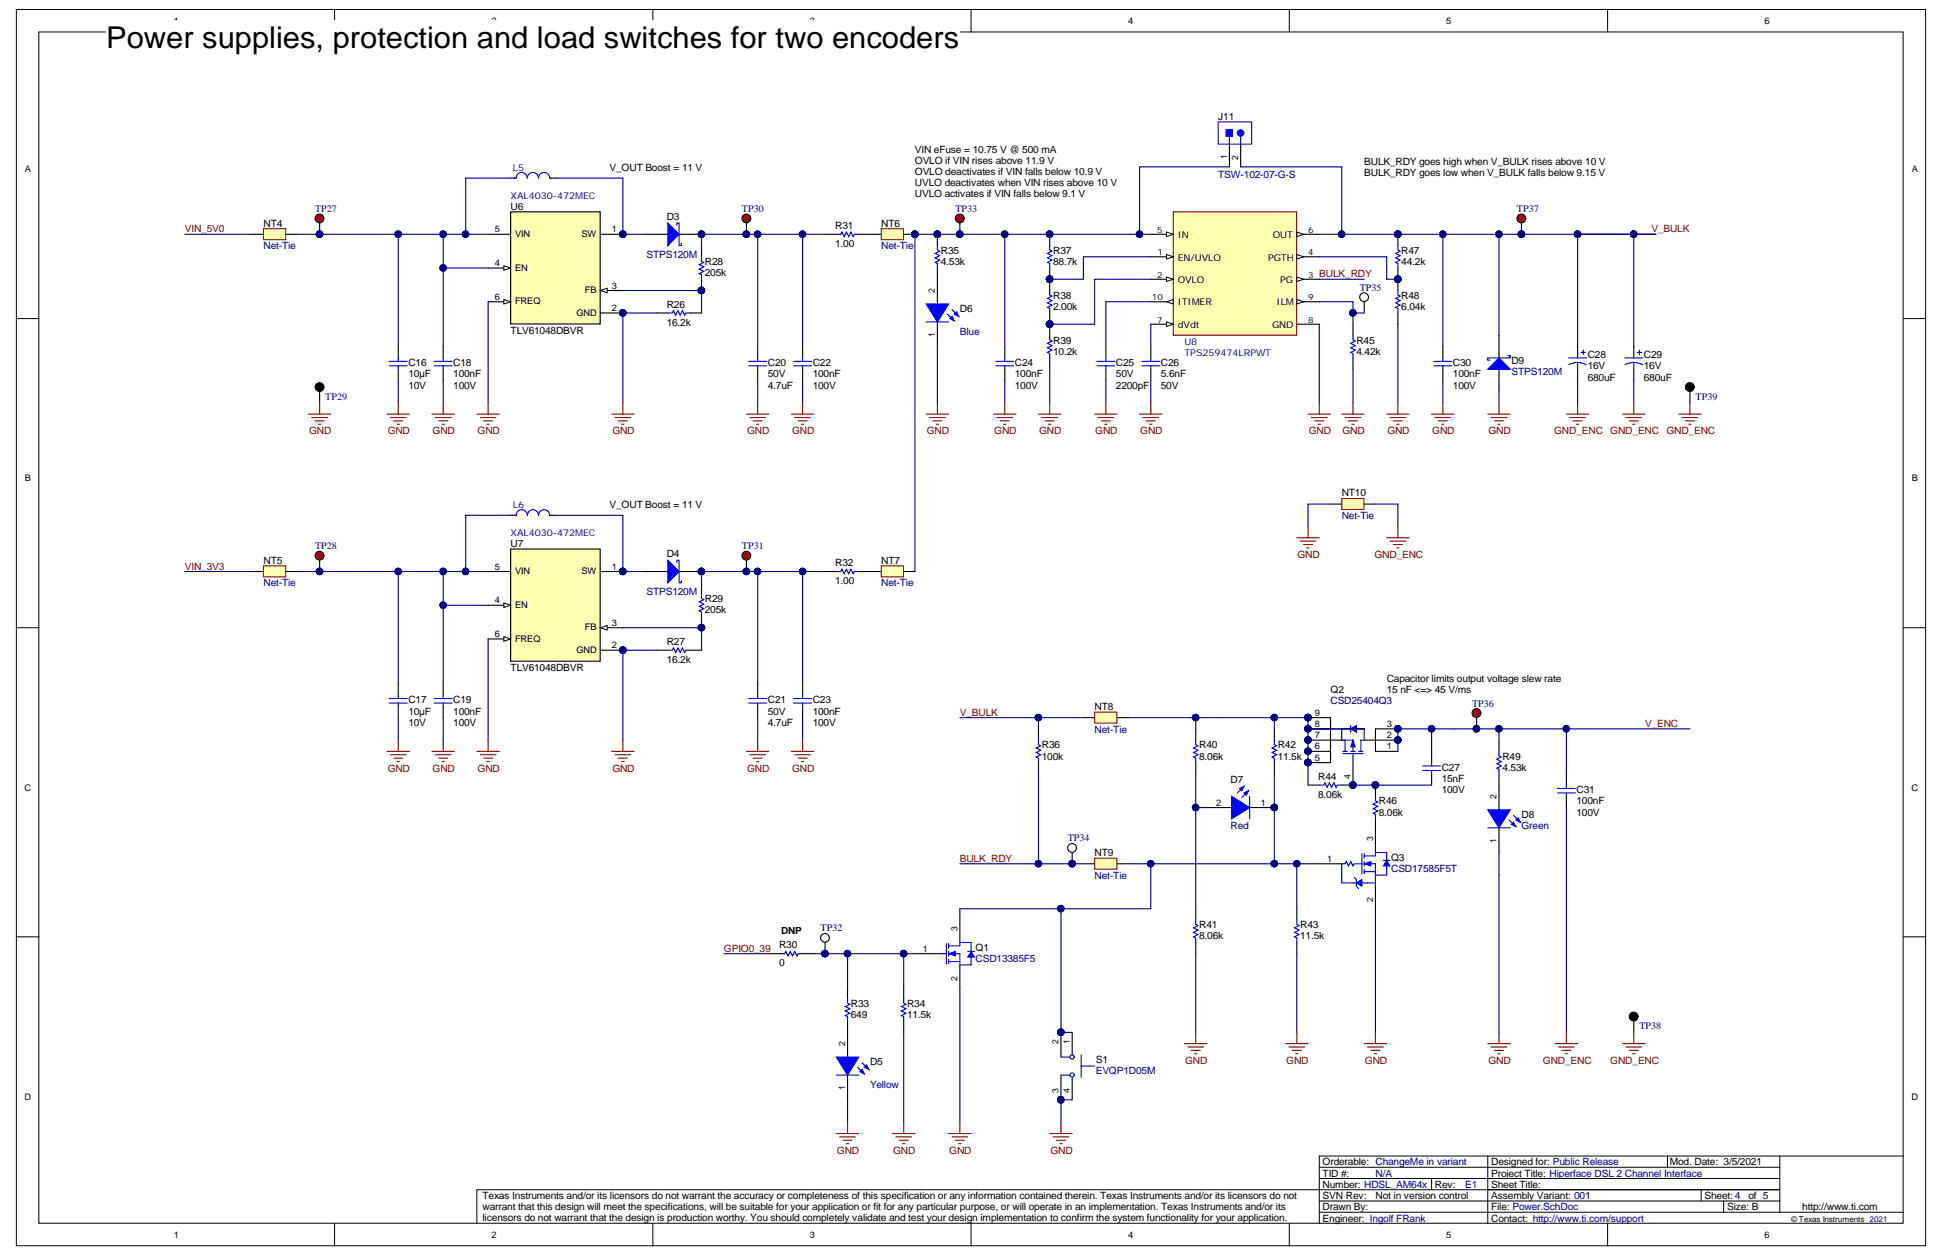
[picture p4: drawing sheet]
<svg xmlns="http://www.w3.org/2000/svg" width="432mm" height="279mm" viewBox="0 0 432 279" stroke-linecap="round" stroke-linejoin="round" font-family="sans-serif">
<defs><g id="words">
<text font-size="6.7" x="23.6" y="10.7">Power supplies, protection and load switches for two encoders</text>
<g font-size="2.2">
<text x="270.7" y="26.6">J11</text>
<text x="203.3" y="34.1">VIN eFuse = 10.75 V @ 500 mA</text>
<text x="135.5" y="37.9">V_OUT Boost = 11 V</text>
<text x="203.3" y="36.5">OVLO if VIN rises above 11.9 V</text>
<text x="203.3" y="39">OVLO deactivates if VIN falls below 10.9 V</text>
<text x="203.3" y="41.4">UVLO deactivates when VIN rises above 10 V</text>
<text x="303.2" y="36.6">BULK_RDY goes high when V_BULK rises above 10 V</text>
<text x="303.2" y="39">BULK_RDY goes low when V_BULK falls below 9.15 V</text>
<text x="113.5" y="46.6">U6</text>
<text x="203.3" y="43.9">UVLO activates if VIN falls below 9.1 V</text>
<text x="58.6" y="50.4">NT4</text>
<text x="148.2" y="48.9">D3</text>
<text x="185.6" y="50.9">R31</text>
<text x="195.8" y="50.4">NT6</text>
<text x="156.7" y="58.9">R28</text>
<text x="185.6" y="54.9">1.00</text>
<text x="209.1" y="58.9">4.53k</text>
<text x="209.1" y="56.4">R35</text>
<text x="234" y="58.9">88.7k</text>
<text x="234" y="56.4">R37</text>
<text x="311.4" y="58.9">44.2k</text>
<text x="311.4" y="56.4">R47</text>
<text x="156.7" y="61.4">205k</text>
<text x="148.2" y="68.4">R26</text>
<text x="213.3" y="69.3">D6</text>
<text x="234" y="68.9">2.00k</text>
<text x="234" y="66.4">R38</text>
<text x="311.4" y="68.9">6.04k</text>
<text x="311.4" y="66.4">R48</text>
<text x="113.5" y="74.1">TLV61048DBVR</text>
<text x="148.2" y="72.3">16.2k</text>
<text x="234" y="76.3">R39</text>
<text x="301.4" y="76.3">R45</text>
<text x="90.8" y="83.8">10µF</text>
<text x="90.8" y="81.3">C16</text>
<text x="100.7" y="83.8">100nF</text>
<text x="100.7" y="81.3">C18</text>
<text x="170.6" y="83.8">50V</text>
<text x="170.6" y="81.3">C20</text>
<text x="180.6" y="83.8">100nF</text>
<text x="180.6" y="81.3">C22</text>
<text x="225.5" y="83.8">100nF</text>
<text x="225.5" y="81.3">C24</text>
<text x="234" y="78.8">10.2k</text>
<text x="248" y="83.8">50V</text>
<text x="248" y="81.3">C25</text>
<text x="258" y="83.8">5.6nF</text>
<text x="258" y="81.3">C26</text>
<text x="301.4" y="78.8">4.42k</text>
<text x="322.9" y="83.8">100nF</text>
<text x="322.9" y="81.3">C30</text>
<text x="335.9" y="80.8">D9</text>
<text x="352.8" y="82.1">16V</text>
<text x="352.8" y="79.6">C28</text>
<text x="365.3" y="82.1">16V</text>
<text x="365.3" y="79.6">C29</text>
<text x="90.8" y="86.3">10V</text>
<text x="100.7" y="86.3">100V</text>
<text x="170.6" y="86.3">4.7uF</text>
<text x="180.6" y="86.3">100V</text>
<text x="225.5" y="86.3">100V</text>
<text x="248" y="86.3">2200pF</text>
<text x="258" y="86.3">50V</text>
<text x="322.9" y="86.3">100V</text>
<text x="352.8" y="84.6">680uF</text>
<text x="365.3" y="84.6">680uF</text>
<text x="135.5" y="112.8">V_OUT Boost = 11 V</text>
<text x="298.2" y="110.3">NT10</text>
<text x="58.6" y="125.3">NT5</text>
<text x="113.5" y="121.5">U7</text>
<text x="148.2" y="123.8">D4</text>
<text x="185.6" y="125.8">R32</text>
<text x="195.8" y="125.3">NT7</text>
<text x="185.6" y="129.8">1.00</text>
<text x="156.7" y="136.3">205k</text>
<text x="156.7" y="133.8">R29</text>
<text x="148.2" y="143.3">R27</text>
<text x="113.5" y="149">TLV61048DBVR</text>
<text x="148.2" y="147.3">16.2k</text>
<text x="295.7" y="154">Q2</text>
<text x="308.2" y="151.5">Capacitor limits output voltage slew rate</text>
<text x="308.2" y="153.9">15 nF &lt;=&gt; 45 V/ms</text>
<text x="90.8" y="158.8">10µF</text>
<text x="90.8" y="161.3">10V</text>
<text x="90.8" y="156.3">C17</text>
<text x="100.7" y="158.8">100nF</text>
<text x="100.7" y="161.3">100V</text>
<text x="100.7" y="156.3">C19</text>
<text x="170.6" y="158.8">50V</text>
<text x="170.6" y="161.3">4.7uF</text>
<text x="170.6" y="156.3">C21</text>
<text x="180.6" y="158.8">100nF</text>
<text x="180.6" y="161.3">100V</text>
<text x="180.6" y="156.3">C23</text>
<text x="243.3" y="157.8">NT8</text>
<text x="231.5" y="166.2">R36</text>
<text x="266.5" y="166.2">R40</text>
<text x="284" y="166.2">R42</text>
<text x="231.5" y="168.7">100k</text>
<text x="266.5" y="168.7">8.06k</text>
<text x="273.5" y="174">D7</text>
<text x="284" y="168.7">11.5k</text>
<text x="292.9" y="173.2">R44</text>
<text x="320.4" y="173.7">15nF</text>
<text x="320.4" y="171.2">C27</text>
<text x="333.9" y="171.2">4.53k</text>
<text x="333.9" y="168.7">R49</text>
<text x="292.9" y="177.2">8.06k</text>
<text x="306.4" y="178.7">R46</text>
<text x="320.4" y="176.2">100V</text>
<text x="350.4" y="178.7">100nF</text>
<text x="350.4" y="176.2">C31</text>
<text x="306.4" y="181.2">8.06k</text>
<text x="338.1" y="181.7">D8</text>
<text x="350.4" y="181.2">100V</text>
<text x="243.3" y="190.2">NT9</text>
<text x="309.2" y="191.2">Q3</text>
<text x="173.6" y="207.6">DNP</text>
<text x="266.5" y="208.7">8.06k</text>
<text x="266.5" y="206.2">R41</text>
<text x="288.9" y="208.7">11.5k</text>
<text x="288.9" y="206.2">R43</text>
<text x="173.1" y="214.7">0</text>
<text x="173.1" y="210.7">R30</text>
<text x="216.8" y="211.2">Q1</text>
<text x="189.1" y="226.2">649</text>
<text x="189.1" y="223.7">R33</text>
<text x="201.6" y="226.2">11.5k</text>
<text x="201.6" y="223.7">R34</text>
<text x="193.3" y="236.7">D5</text>
<text x="243.5" y="236.2">S1</text>
<text x="293.9" y="263.9">Number: HDSL_AM64x</text>
<text x="293.9" y="261.4">TID #:</text>
<text x="293.9" y="258.9">Orderable: ChangeMe in variant</text>
<text x="318.9" y="263.9">Rev:</text>
<text x="331.4" y="263.9">Sheet Title:</text>
<text x="331.4" y="261.4">Project Title: Hiperface DSL 2 Channel Interface</text>
<text x="331.4" y="258.9">Designed for: Public Release</text>
<text x="371.1" y="258.9">Mod. Date: 3/5/2021</text>
<text x="107.2" y="266.3">Texas Instruments and/or its licensors do not warrant the accuracy or completeness of this specification or any information contained therein. Texas Instruments and/or its licensors do not</text>
<text x="107.2" y="268.8">warrant that this design will meet the specifications, will be suitable for your application or fit for any particular purpose, or will operate in an implementation. Texas Instruments and/or its</text>
<text x="293.9" y="268.9">Drawn By:</text>
<text x="293.9" y="266.4">SVN Rev:</text>
<text x="305.7" y="266.4">Not in version control</text>
<text x="331.4" y="268.9">File: Power.SchDoc</text>
<text x="331.4" y="266.4">Assembly Variant: 001</text>
<text x="378.8" y="266.4">Sheet: 4</text>
<text x="383.8" y="268.9">Size: B</text>
<text x="388.5" y="266.4">of 5</text>
<text x="400.5" y="268.9">http://www.ti.com</text>
<text x="107.2" y="271.2">licensors do not warrant that the design is production worthy. You should completely validate and test your design implementation to confirm the system functionality for your application.</text>
<text x="293.9" y="271.4">Engineer: Ingolf FRank</text>
<text x="331.4" y="271.4">Contact: http://www.ti.com/support</text>
</g>
<g font-size="2.2" fill="#000080">
<text x="270.7" y="39.6">TSW-102-07-G-S</text>
<text x="70" y="47.1">TP27</text>
<text x="164.9" y="47.1">TP30</text>
<text x="212.3" y="47.1">TP33</text>
<text x="337.1" y="47.1">TP37</text>
<text x="58.6" y="55.4">Net-Tie</text>
<text x="143.7" y="57.4">STPS120M</text>
<text x="195.8" y="55.4">Net-Tie</text>
<text x="302.2" y="64.6">TP35</text>
<text x="213.3" y="74.3">Blue</text>
<text x="335.9" y="83.3">STPS120M</text>
<text x="72.3" y="88.8">TP29</text>
<text x="376.8" y="88.8">TP39</text>
<text x="298.2" y="115.3">Net-Tie</text>
<text x="70" y="122">TP28</text>
<text x="164.9" y="122">TP31</text>
<text x="58.6" y="130.3">Net-Tie</text>
<text x="195.8" y="130.3">Net-Tie</text>
<text x="143.7" y="132.3">STPS120M</text>
<text x="295.7" y="156.5">CSD25404Q3</text>
<text x="327.1" y="157">TP36</text>
<text x="243.3" y="162.8">Net-Tie</text>
<text x="273.5" y="184.2">Red</text>
<text x="338.1" y="184.2">Green</text>
<text x="237.3" y="186.9">TP34</text>
<text x="243.3" y="195.2">Net-Tie</text>
<text x="309.2" y="193.7">CSD17585F5T</text>
<text x="182.4" y="206.9">TP32</text>
<text x="216.8" y="213.7">CSD13385F5</text>
<text x="364.3" y="228.7">TP38</text>
<text x="243.5" y="238.7">EVQP1D05M</text>
<text x="193.3" y="241.7">Yellow</text>
<text x="305.7" y="261.4">N/A</text>
<text x="325.6" y="263.9">E1</text>
</g>
<g font-size="2.2" fill="#800000">
<text x="41.1" y="51.6">VIN_5V0</text>
<text x="367" y="51.6">V_BULK</text>
<text x="293.2" y="61.6">BULK_RDY</text>
<text x="68.7" y="96.5">GND</text>
<text x="86.2" y="96.5">GND</text>
<text x="96.1" y="96.5">GND</text>
<text x="106.1" y="96.5">GND</text>
<text x="136.1" y="96.5">GND</text>
<text x="166" y="96.5">GND</text>
<text x="176" y="96.5">GND</text>
<text x="206" y="96.5">GND</text>
<text x="221" y="96.5">GND</text>
<text x="230.9" y="96.5">GND</text>
<text x="243.4" y="96.5">GND</text>
<text x="253.4" y="96.5">GND</text>
<text x="290.8" y="96.5">GND</text>
<text x="298.3" y="96.5">GND</text>
<text x="308.3" y="96.5">GND</text>
<text x="318.3" y="96.5">GND</text>
<text x="330.8" y="96.5">GND</text>
<text x="345.4" y="96.5">GND_ENC</text>
<text x="357.9" y="96.5">GND_ENC</text>
<text x="370.3" y="96.5">GND_ENC</text>
<text x="288.3" y="124">GND</text>
<text x="305.4" y="124">GND_ENC</text>
<text x="41.1" y="126.5">VIN_3V3</text>
<text x="213.3" y="159">V_BULK</text>
<text x="365.6" y="161.5">V_ENC</text>
<text x="86.2" y="171.4">GND</text>
<text x="96.1" y="171.4">GND</text>
<text x="106.1" y="171.4">GND</text>
<text x="136.1" y="171.4">GND</text>
<text x="166" y="171.4">GND</text>
<text x="176" y="171.4">GND</text>
<text x="213.3" y="191.5">BULK_RDY</text>
<text x="160.9" y="211.4">GPIO0_39</text>
<text x="263.4" y="236.4">GND</text>
<text x="285.9" y="236.4">GND</text>
<text x="303.3" y="236.4">GND</text>
<text x="330.8" y="236.4">GND</text>
<text x="342.9" y="236.4">GND_ENC</text>
<text x="357.9" y="236.4">GND_ENC</text>
<text x="186" y="256.4">GND</text>
<text x="198.5" y="256.4">GND</text>
<text x="211" y="256.4">GND</text>
<text x="233.4" y="256.4">GND</text>
</g>
<g font-size="2.1" fill="#000080">
<text x="114" y="37.9">L5</text>
<text x="113.5" y="44.1">XAL4030-472MEC</text>
<text x="263.2" y="76.6">U8</text>
<text x="263.2" y="79.1">TPS259474LRPWT</text>
<text x="114" y="112.8">L6</text>
<text x="113.5" y="119.1">XAL4030-472MEC</text>
</g>
<g font-size="2.1">
<text x="261.7" y="52.9">IN</text>
<text x="282.9" y="52.9">OUT</text>
<text x="261.7" y="57.9">EN/UVLO</text>
<text x="281.8" y="57.9">PGTH</text>
<text x="261.7" y="62.9">OVLO</text>
<text x="284.5" y="62.9">PG</text>
<text x="261.7" y="67.9">ITIMER</text>
<text x="283.7" y="67.9">ILM</text>
<text x="261.7" y="72.9">dVdt</text>
<text x="282.7" y="72.9">GND</text>
</g>
<g font-size="2">
<text x="38.7" y="5.3">1</text>
<text x="109.2" y="5.3">2</text>
<text x="179.9" y="5.3">3</text>
<text x="250.7" y="5.3">4</text>
<text x="321.4" y="5.3">5</text>
<text x="392.1" y="5.3">6</text>
<text x="272.7" y="35.3" transform="rotate(-90 272.7 35.3)">1</text>
<text x="275.2" y="35.6" transform="rotate(-90 275.2 35.6)">2</text>
<text x="5.5" y="38.3">A</text>
<text x="424.8" y="38.3">A</text>
<text x="109.9" y="51.6">5</text>
<text x="114.5" y="52.6">VIN</text>
<text x="129.2" y="52.6">SW</text>
<text x="135.9" y="51.6">1</text>
<text x="109.9" y="59.1">4</text>
<text x="114.5" y="60.1">EN</text>
<text x="130" y="65.1">FB</text>
<text x="135.9" y="64.1">3</text>
<text x="207.8" y="65" transform="rotate(-90 207.8 65)">2</text>
<text x="109.9" y="66.6">6</text>
<text x="114.5" y="67.6">FREQ</text>
<text x="128.1" y="70.1">GND</text>
<text x="135.9" y="69.1">2</text>
<text x="207.8" y="74.8" transform="rotate(-90 207.8 74.8)">1</text>
<text x="5.5" y="107">B</text>
<text x="424.9" y="107">B</text>
<text x="109.9" y="126.6">5</text>
<text x="114.5" y="127.6">VIN</text>
<text x="129.2" y="127.6">SW</text>
<text x="135.9" y="126.6">1</text>
<text x="109.9" y="134.1">4</text>
<text x="114.5" y="135">EN</text>
<text x="109.9" y="141.5">6</text>
<text x="114.5" y="142.5">FREQ</text>
<text x="130" y="140">FB</text>
<text x="135.9" y="139">3</text>
<text x="128.1" y="145">GND</text>
<text x="135.9" y="144">2</text>
<text x="292.2" y="161.5">8</text>
<text x="292.2" y="159">9</text>
<text x="308.2" y="161.5">3</text>
<text x="292.2" y="166.5">6</text>
<text x="292.2" y="164">7</text>
<text x="308.2" y="166.5">1</text>
<text x="308.2" y="164">2</text>
<text x="292.2" y="169">5</text>
<text x="300.1" y="173" transform="rotate(-90 300.1 173)">4</text>
<text x="5.5" y="175.6">C</text>
<text x="270.3" y="179">2</text>
<text x="280.2" y="179">1</text>
<text x="332.6" y="177.4" transform="rotate(-90 332.6 177.4)">2</text>
<text x="424.8" y="175.6">C</text>
<text x="295" y="191.5">1</text>
<text x="305.1" y="186.9" transform="rotate(-90 305.1 186.9)">3</text>
<text x="332.6" y="187.2" transform="rotate(-90 332.6 187.2)">1</text>
<text x="305.1" y="200.4" transform="rotate(-90 305.1 200.4)">2</text>
<text x="212.8" y="206.9" transform="rotate(-90 212.8 206.9)">3</text>
<text x="205.1" y="211.5">1</text>
<text x="212.8" y="217.9" transform="rotate(-90 212.8 217.9)">2</text>
<text x="187.8" y="232.4" transform="rotate(-90 187.8 232.4)">2</text>
<text x="235.2" y="231.9" transform="rotate(-90 235.2 231.9)">2</text>
<text x="237.7" y="231.9" transform="rotate(-90 237.7 231.9)">1</text>
<text x="5.5" y="244.3">D</text>
<text x="187.8" y="242.1" transform="rotate(-90 187.8 242.1)">1</text>
<text x="235.2" y="242.9" transform="rotate(-90 235.2 242.9)">3</text>
<text x="237.7" y="242.9" transform="rotate(-90 237.7 242.9)">4</text>
<text x="424.8" y="244.3">D</text>
<text x="38.7" y="275">1</text>
<text x="109.2" y="275">2</text>
<text x="179.9" y="275">3</text>
<text x="250.7" y="275">4</text>
<text x="321.4" y="275">5</text>
<text x="392.1" y="275">6</text>
</g>
<g font-size="1.9">
<text x="257.2" y="51.7">5</text>
<text x="290.7" y="51.7">6</text>
<text x="257.2" y="56.7">1</text>
<text x="290.7" y="56.7">4</text>
<text x="257.2" y="61.7">2</text>
<text x="290.7" y="61.7">3</text>
<text x="256" y="66.7">10</text>
<text x="257.2" y="71.7">7</text>
<text x="290.7" y="66.7">9</text>
<text x="290.7" y="71.7">8</text>
</g>
<text font-size="1.8" x="398" y="271.4">© Texas Instruments 2021</text>
</g></defs>
<g fill="#fff" stroke="#000" stroke-width=".22">
<path d="M3.6 2.1h424.3v274.7h-424.3z"/>
<path d="M8.6 7.1h414.3v264.7h-414.3z"/>
</g>
<g fill="none" stroke="#000" stroke-width=".22">
<path d="M74.4 2.1v5M145.1 2.1v5M215.8 2.1v5M286.5 2.1v5M357.3 2.1v5M3.6 70.8h5M423 70.8h5M3.6 139.5h5M423 139.5h5M3.6 208.1h5M423 208.1h5M293.2 259.3h102.3"/>
<path d="M330.6 256.8h-37.4v15M370.6 256.8v2.5M395.5 256.8v12.5M423 256.8h-92.4v15M74.4 271.8v5M145.1 271.8v5M215.8 271.8v5M286.5 271.8v5M293.2 269.3h129.8M293.2 266.8h102.3M293.2 261.8h102.3M318.2 261.8v2.5"/>
<path d="M357.3 271.8v5M378.1 264.3v2.5M383.1 266.8v2.5M395.5 264.3h-289.5v7.5"/>
</g>
<path d="M113.5 122h19.9v24.9h-19.9z" fill="#ffffb0" stroke="#000" stroke-width=".25"/>
<path d="M133.4 127h5M133.4 139.5h5M133.4 144.5h5" fill="none" stroke="#000" stroke-width=".25"/>
<g fill="#000080" stroke="#000080" stroke-width=".22">
<circle cx="138.4" cy="127" r=".72"/>
<circle cx="138.4" cy="144.4" r=".72"/>
</g>
<path d="M133.4 139.5l1.5-.5v1z" fill="#fff"/>
<path d="M133.4 139.5l1.5-.5v1z" fill="none" stroke="#000" stroke-width=".22"/>
<path d="M108.5 134.5h5" fill="none" stroke="#000" stroke-width=".25"/>
<path d="M112 134l1.5 .5-1.5 .5z" fill="#fff"/>
<path d="M112 134l1.5 .5-1.5 .5z" fill="none" stroke="#000" stroke-width=".22"/>
<path d="M108.5 127h5M108.5 142h5" fill="none" stroke="#000" stroke-width=".25"/>
<path d="M112 141.5l1.5 .5-1.5 .5z" fill="#fff"/>
<path d="M112 141.5l1.5 .5-1.5 .5z" fill="none" stroke="#000" stroke-width=".22"/>
<g fill="#000080" stroke="#000080" stroke-width=".22">
<circle cx="138.4" cy="127" r=".72"/>
<circle cx="138.4" cy="144.4" r=".72"/>
</g>
<path d="M23.6 4.6h189.7v9.9h-189.7z" fill="#fff" stroke="#fff" stroke-width=".22"/>
<path d="M208.3 62v5.5M208.3 71.5v5.5M183.4 127h2.5M190.8 127h2.5" fill="none" stroke="#000" stroke-width=".25"/>
<path d="M210.6 69.8l1.5 1.5M211.6 68.8l1.5 1.5M185.9 127h1l.2-.5 .5 1 .5-1 .5 1 .5-1 .5 1 .2-.5h1" fill="none" stroke="#00f" stroke-width=".25"/>
<path d="M211.6 70.3l.5 1-1-.5z" fill="#00f"/>
<path d="M211.6 70.3l.5 1-1-.5z" fill="none" stroke="#00f" stroke-width=".25"/>
<path d="M212.6 69.3l.5 1-1-.5z" fill="#00f"/>
<path d="M212.6 69.3l.5 1-1-.5z" fill="none" stroke="#00f" stroke-width=".25"/>
<path d="M205.8 67.5h5l-2.5 4z" fill="#00f"/>
<path d="M205.8 67.5h5l-2.5 4zM205.8 71.5h5M298.2 161.9h2M298.2 164.4h2.5v2.5M298.4 167.4h4.5M298.4 166.9h1M298.9 164.4v2.5M300.2 161.2v1.5M300.2 166.9h1M300.7 167.4v2M301.9 166.9h1M302.4 164.4v2.5" fill="none" stroke="#00f" stroke-width=".25"/>
<path d="M290.7 169.4h5M305.7 161.9h5M305.7 166.9h5" fill="none" stroke="#000" stroke-width=".25"/>
<g fill="#000080" stroke="#000080" stroke-width=".22">
<circle cx="310.6" cy="161.9" r=".72"/>
<circle cx="290.7" cy="169.4" r=".72"/>
</g>
<path d="M300.7 164.4l.5 1.5h-1z" fill="#00f"/>
<path d="M300.7 164.4l.5 1.5h-1z" fill="none" stroke="#00f" stroke-width=".22"/>
<path d="M298.2 161.9v2.5h.7M301.4 161.9h1.8M302.4 164.4h.8" fill="none" stroke="#00f" stroke-width=".25"/>
<path d="M300.7 169.4v5M305.7 164.4h5" fill="none" stroke="#000" stroke-width=".25"/>
<g fill="#000080" stroke="#000080" stroke-width=".22">
<circle cx="310.6" cy="164.4" r=".72"/>
<circle cx="300.7" cy="174.4" r=".72"/>
</g>
<path d="M300.2 161.9l1.2-.7v1.5z" fill="#00f"/>
<path d="M300.2 161.9l1.2-.7v1.5z" fill="none" stroke="#00f" stroke-width=".22"/>
<g fill="none" stroke="#00f" stroke-width=".25">
<path d="M117.2 114.5a1.22 1.22 0 0 0-1.3-1.3 1.22 1.22 0 0 0-1.2 1.3h-.5M119.7 114.5a1.22 1.22 0 0 0-1.3-1.3 1.22 1.22 0 0 0-1.2 1.3M122.2 114.5a1.22 1.22 0 0 0-1.3-1.3 1.22 1.22 0 0 0-1.2 1.3M122.2 114.5h.3M155.9 132v1l.5 .2-1 .5 1 .5-1 .5 1 .5-1 .5 .5 .3v1M86.5 155.2h4M86.5 156.2h4M88.5 154.4v.8M88.5 156.2v.7M148.4 144.5h1l.3-.5 .5 1 .5-1 .5 1 .5-1 .5 1 .2-.5h1M166.4 155.2h4M166.4 156.2h4"/>
<path d="M168.4 154.4v.8M168.4 156.2v.7M303.2 161.9v2.5"/>
</g>
<g fill="none" stroke="#000" stroke-width=".25">
<path d="M113.5 114.5h1.2M122.2 114.5h1.3M155.9 129.5v2.5M155.9 137v2.5M88.5 151.9v2.5M88.5 156.9v2.5M145.9 144.5h2.5M153.4 144.5h2.5M168.4 151.9v2.5M168.4 156.9v2.5M290.7 159.4h5v10M290.7 166.9h5"/>
<path d="M290.7 164.4h7.5M290.7 161.9h5M303.2 164.4h2.5M305.7 161.9v5"/>
</g>
<g fill="#000080" stroke="#000080" stroke-width=".22">
<circle cx="290.7" cy="166.9" r=".72"/>
<circle cx="290.7" cy="164.4" r=".72"/>
<circle cx="290.7" cy="161.9" r=".72"/>
<circle cx="290.7" cy="159.4" r=".72"/>
<circle cx="310.6" cy="161.9" r=".72"/>
<circle cx="290.7" cy="169.4" r=".72"/>
<circle cx="310.6" cy="164.4" r=".72"/>
<circle cx="300.7" cy="174.4" r=".72"/>
<circle cx="155.9" cy="139.4" r=".72"/>
<circle cx="103.5" cy="127" r=".72"/>
<circle cx="98.5" cy="127" r=".72"/>
<circle cx="88.5" cy="127" r=".72"/>
<circle cx="138.4" cy="127" r=".72"/>
<circle cx="178.3" cy="127" r=".72"/>
<circle cx="168.4" cy="127" r=".72"/>
<circle cx="165.9" cy="127" r=".72"/>
<circle cx="155.9" cy="127" r=".72"/>
<circle cx="98.5" cy="134.4" r=".72"/>
<circle cx="71" cy="127" r=".72"/>
</g>
<path d="M123.5 114.5h14.9v12.5h5M66 127h22.5M98.5 127v24.9M98.5 134.5h10M108.5 127h-20v24.9M183.4 127h-27.5v2.5M88.5 159.4v5M98.5 159.4v5M168.4 159.4v5" fill="none" stroke="#000080" stroke-width=".25"/>
<g fill="none" stroke="#800000" stroke-width=".25">
<path d="M86 166.9h5M86.8 167.7h3.5M87.5 168.4h2M88.3 169.2h.5M88.5 164.4v2.5M96 166.9h5M96.7 167.7h3.5M97.5 168.4h2M98.2 169.2h.5M98.5 164.4v2.5M135.9 166.9h5M136.7 167.7h3.5"/>
<path d="M137.4 168.4h2M138.2 169.2h.5M138.4 164.4v2.5M165.9 166.9h5M166.6 167.7h3.5M167.4 168.4h2M168.1 169.2h.5M168.4 164.4v2.5"/>
</g>
<path d="M113.5 47.1h19.9v24.9h-19.9z" fill="#ffffb0" stroke="#000" stroke-width=".25"/>
<path d="M133.4 52.1h5M133.4 69.5h5M133.4 64.5h5" fill="none" stroke="#000" stroke-width=".25"/>
<g fill="#000080" stroke="#000080" stroke-width=".22">
<circle cx="138.4" cy="52" r=".72"/>
<circle cx="138.4" cy="69.5" r=".72"/>
</g>
<path d="M133.4 64.5l1.5-.5v1z" fill="#fff"/>
<path d="M133.4 64.5l1.5-.5v1z" fill="none" stroke="#000" stroke-width=".22"/>
<path d="M108.5 59.5h5" fill="none" stroke="#000" stroke-width=".25"/>
<path d="M112 59l1.5 .5-1.5 .5z" fill="#fff"/>
<path d="M112 59l1.5 .5-1.5 .5z" fill="none" stroke="#000" stroke-width=".22"/>
<path d="M108.5 52.1h5M108.5 67h5" fill="none" stroke="#000" stroke-width=".25"/>
<path d="M112 66.5l1.5 .5-1.5 .5z" fill="#fff"/>
<path d="M112 66.5l1.5 .5-1.5 .5z" fill="none" stroke="#000" stroke-width=".22"/>
<g fill="#000080" stroke="#000080" stroke-width=".22">
<circle cx="138.4" cy="52" r=".72"/>
<circle cx="138.4" cy="69.5" r=".72"/>
<circle cx="155.9" cy="64.5" r=".72"/>
<circle cx="103.5" cy="52" r=".72"/>
<circle cx="98.5" cy="52" r=".72"/>
<circle cx="88.5" cy="52" r=".72"/>
<circle cx="178.3" cy="52" r=".72"/>
<circle cx="168.4" cy="52" r=".72"/>
<circle cx="165.9" cy="52" r=".72"/>
<circle cx="155.9" cy="52" r=".72"/>
<circle cx="98.5" cy="59.5" r=".72"/>
<circle cx="71" cy="52" r=".72"/>
<circle cx="208.3" cy="52" r=".72"/>
</g>
<g fill="none" stroke="#000" stroke-width=".25">
<path d="M113.5 39.6h1.2M122.2 39.6h1.3M155.9 54.6v2.4M183.4 52.1h2.5M190.8 52.1h2.5M208.3 52.1v2.5M208.3 59.5v2.5M88.5 77v2.5M155.9 62v2.5M168.4 77v2.5M88.5 82v2.5M168.4 82v2.5"/>
<path d="M333.1 174.4v5.5M333.1 183.9v5.5"/>
</g>
<g fill="none" stroke="#00f" stroke-width=".25">
<path d="M117.2 39.6a1.22 1.22 0 0 0-1.3-1.3 1.22 1.22 0 0 0-1.2 1.3h-.5M119.7 39.6a1.22 1.22 0 0 0-1.3-1.3 1.22 1.22 0 0 0-1.2 1.3M122.2 39.6a1.22 1.22 0 0 0-1.3-1.3 1.22 1.22 0 0 0-1.2 1.3M122.2 39.6h.3M155.9 57v1l.5 .3-1 .5 1 .5-1 .5 1 .5-1 .5 .5 .2v1M185.9 52.1h1l.2-.5 .5 1 .5-1 .5 1 .5-1 .5 1 .2-.5h1M208.3 54.6v1l.5 .2-1 .5 1 .5-1 .5 1 .5-1 .5 .5 .2v1M88.5 79.5v.8M168.4 79.5v.8M86.5 80.3h4M86.5 81.3h4M88.5 81.3v.7"/>
<path d="M166.4 80.3h4M166.4 81.3h4M168.4 81.3v.7M335.4 182.2l1.5 1.5M336.4 181.2l1.5 1.5"/>
</g>
<path d="M123.5 39.6h14.9v12.5h5M66 52.1h22.5M98.5 52.1v24.9M98.5 59.5h10M108.5 52.1h-20v24.9M183.4 52.1h-27.5v2.5M108.5 67v22.5M138.4 64.5h17.5M88.5 84.5v5M98.5 84.5v5M168.4 84.5v5M108.5 142v22.4" fill="none" stroke="#000080" stroke-width=".25"/>
<g fill="none" stroke="#800000" stroke-width=".25">
<path d="M86 92h5M86.8 92.8h3.5M87.5 93.5h2M88.3 94.3h.5M88.5 89.5v2.5M96 92h5M96.7 92.8h3.5M97.5 93.5h2M98.2 94.3h.5M98.5 89.5v2.5M106 92h5M106.7 92.8h3.5"/>
<path d="M107.5 93.5h2M108.2 94.3h.5M108.5 89.5v2.5M135.9 92h5M136.7 92.8h3.5M137.4 93.5h2M138.2 94.3h.5M138.4 89.5v2.5M165.9 92h5M166.6 92.8h3.5M167.4 93.5h2M168.1 94.3h.5"/>
<path d="M168.4 89.5v2.5M205.8 92h5M206.6 92.8h3.5M207.3 93.5h2M208.1 94.3h.5M208.3 89.5v2.5M106 166.9h5M106.7 167.7h3.5M107.5 168.4h2M108.2 169.2h.5M108.5 164.4v2.5"/>
</g>
<path d="M336.4 182.7l.5 1-1-.5z" fill="#00f"/>
<path d="M336.4 182.7l.5 1-1-.5z" fill="none" stroke="#00f" stroke-width=".25"/>
<path d="M337.4 181.7l.5 1-1-.5z" fill="#00f"/>
<path d="M337.4 181.7l.5 1-1-.5z" fill="none" stroke="#00f" stroke-width=".25"/>
<path d="M330.6 179.9h5l-2.5 4z" fill="#00f"/>
<g fill="none" stroke="#00f" stroke-width=".25">
<path d="M233.3 54.6v1l.5 .2-1 .5 1 .5-1 .5 1 .5-1 .5 .5 .2v1M310.7 54.6v1l.5 .2-1 .5 1 .5-1 .5 1 .5-1 .5 .5 .2v1M148.4 69.5h1l.3-.5 .5 1 .5-1 .5 1 .5-1 .5 1 .2-.5h1M233.3 74.5v1l.5 .3-1 .5 1 .5-1 .5 1 .5-1 .5 .5 .2v1M233.3 64.5v1l.5 .3-1 .5 1 .5-1 .5 1 .5-1 .5 .5 .2v1M245.8 79.5v.8M255.7 79.5v.8M300.7 74.5v1l.5 .3-1 .5 1 .5-1 .5 1 .5-1 .5 .5 .2v1M310.7 64.5v1l.5 .3-1 .5 1 .5-1 .5 1 .5-1 .5 .5 .2v1M243.8 80.3h4M243.8 81.3h4M245.8 81.3v.7"/>
<path d="M253.8 80.3h3.9M253.8 81.3h3.9M255.7 81.3v.7M330.6 179.9h5l-2.5 4zM333.1 166.9v1l.5 .3-1 .5 1 .5-1 .5 1 .5-1 .5 .5 .2v1M330.6 183.9h5"/>
</g>
<g fill="none" stroke="#800000" stroke-width=".25">
<path d="M220.8 92h5M221.6 92.8h3.4M222.3 93.5h2M223 94.3h.5M223.3 89.5v2.5M230.8 92h5M231.5 92.8h3.5M232.3 93.5h2M233 94.3h.5M233.3 89.5v2.5M243.3 92h5M244 92.8h3.5"/>
<path d="M244.8 93.5h2M245.5 94.3h.5M245.8 89.5v2.5M253.3 92h4.9M254 92.8h3.5M254.7 93.5h2M255.5 94.3h.5M255.7 89.5v2.5M290.7 92h5M291.4 92.8h3.5M292.2 93.5h2M292.9 94.3h.5"/>
<path d="M293.2 89.5v2.5M298.2 92h5M298.9 92.8h3.5M299.7 93.5h2M300.4 94.3h.5M300.7 89.5v2.5M308.2 92h5M308.9 92.8h3.5M309.7 93.5h2M310.4 94.3h.5M310.7 89.5v2.5M303.2 231.9h5"/>
<path d="M303.9 232.6h3.5M304.7 233.4h2M305.4 234.1h.5M305.7 229.4v2.5M330.6 231.9h5M331.4 232.6h3.5M332.1 233.4h2M332.9 234.1h.5M333.1 229.4v2.5M345.6 231.9h5M346.4 232.6h3.5M347.1 233.4h2"/>
<path d="M347.9 234.1h.5M348.1 229.4v2.5"/>
</g>
<g fill="none" stroke="#000080" stroke-width=".25">
<path d="M113.5 39.6h-10v12.5M255.7 57h-14.9v5h-7.5M293.2 52.1h44.9M293.2 57h15v5h2.5M333.1 52.1v22.4M145.9 69.5h-7.5v20M155.9 64.5v5M208.3 77v12.5M255.7 67h-9.9v10M255.7 62h-12.4v10h-10M255.7 72v5M293.2 67h7.5v5"/>
<path d="M293.2 62h10M293.2 72v17.5M310.7 72v17.5M223.3 84.5v5M233.3 82v7.5M245.8 84.5v5M255.7 84.5v5M300.7 82v7.5M333.1 87v2.5M113.5 114.5h-10v12.5M138.4 139.5h17.5v5M145.9 144.5h-7.5v19.9"/>
<path d="M290.7 159.4v2.5h12.5h-12.5v12.5M348.1 179.4v50M375.6 161.9h-64.9v5M213.3 191.9h27.5M333.1 189.4v40"/>
</g>
<g fill="#000080" stroke="#000080" stroke-width=".22">
<circle cx="328.1" cy="161.9" r=".72"/>
<circle cx="333.1" cy="161.9" r=".72"/>
<circle cx="348.1" cy="161.9" r=".72"/>
<circle cx="230.8" cy="191.9" r=".72"/>
<circle cx="238.2" cy="191.9" r=".72"/>
<circle cx="298.2" cy="52" r=".72"/>
<circle cx="310.6" cy="52" r=".72"/>
<circle cx="310.6" cy="62" r=".72"/>
<circle cx="290.7" cy="169.4" r=".72"/>
<circle cx="290.7" cy="166.9" r=".72"/>
<circle cx="290.7" cy="164.4" r=".72"/>
<circle cx="290.7" cy="161.9" r=".72"/>
<circle cx="310.6" cy="164.4" r=".72"/>
<circle cx="310.6" cy="161.9" r=".72"/>
<circle cx="318.1" cy="161.9" r=".72"/>
<circle cx="300.7" cy="69.5" r=".72"/>
<circle cx="333.1" cy="52" r=".72"/>
<circle cx="155.9" cy="64.5" r=".72"/>
<circle cx="138.4" cy="69.5" r=".72"/>
<circle cx="155.9" cy="139.4" r=".72"/>
<circle cx="138.4" cy="144.4" r=".72"/>
<circle cx="233.3" cy="52" r=".72"/>
<circle cx="233.3" cy="62" r=".72"/>
<circle cx="233.3" cy="72" r=".72"/>
<circle cx="103.5" cy="52" r=".72"/>
<circle cx="103.5" cy="127" r=".72"/>
<circle cx="320.6" cy="52" r=".72"/>
<circle cx="338.1" cy="52" r=".72"/>
<circle cx="290.7" cy="159.4" r=".72"/>
</g>
<g fill="none" stroke="#000" stroke-width=".25">
<path d="M233.3 52.1v2.5M233.3 59.5v5M310.7 52.1v2.5M310.7 59.5v5M145.9 69.5h2.5M153.4 69.5h2.5M233.3 69.5v5M233.3 79.5v2.5M245.8 77v2.5M255.7 77v2.5M300.7 72v2.5M300.7 79.5v2.5"/>
<path d="M310.7 69.5v2.5M245.8 82v2.5M255.7 82v2.5M333.1 164.4v2.5M333.1 171.9v2.5"/>
</g>
<path d="M270.7 27.1h7.5v4.9h-7.5z" fill="#fff" stroke="#00f" stroke-width=".25"/>
<path d="M273.2 30.3v1.8M275.7 30.3v1.8" fill="none" stroke="#00f" stroke-width=".25"/>
<circle cx="275.7" cy="29.6" r=".72" fill="#00f" stroke="#00f" stroke-width=".25"/>
<path d="M273.2 32.1v5M275.7 32.1v5M193.3 127h2.5M200.8 127h2.5" fill="none" stroke="#000" stroke-width=".25"/>
<path d="M272.5 28.8h1.4v1.5h-1.4z" fill="#00f" stroke="#00f" stroke-width=".22"/>
<path d="M273.2 37.1h-19.9v15M275.7 37.1h22.5v15" fill="none" stroke="#000080" stroke-width=".25"/>
<g fill="#000080" stroke="#000080" stroke-width=".22">
<circle cx="253.2" cy="52" r=".72"/>
<circle cx="298.2" cy="52" r=".72"/>
</g>
<path d="M195.8 125.7h5v2.5h-5z" fill="#ffffb0" stroke="#800000" stroke-width=".22"/>
<path d="M193.3 52.1h2.5M200.8 52.1h2.5" fill="none" stroke="#000" stroke-width=".25"/>
<circle cx="203.3" cy="52" r=".72" fill="#000080" stroke="#000080" stroke-width=".22"/>
<path d="M195.8 50.8h5v2.5h-5z" fill="#ffffb0" stroke="#800000" stroke-width=".22"/>
<g fill="#000080" stroke="#000080" stroke-width=".22">
<circle cx="203.3" cy="52" r=".72"/>
<circle cx="208.3" cy="52" r=".72"/>
</g>
<path d="M203.3 52.1h5" fill="none" stroke="#000080" stroke-width=".25"/>
<path d="M240.8 159.4h2.5M248.3 159.4h2.5" fill="none" stroke="#000" stroke-width=".25"/>
<path d="M243.3 158.2h4.9v2.4h-4.9z" fill="#ffffb0" stroke="#800000" stroke-width=".22"/>
<path d="M213.3 159.4h27.5" fill="none" stroke="#000080" stroke-width=".25"/>
<circle cx="230.8" cy="159.4" r=".72" fill="#000080" stroke="#000080" stroke-width=".22"/>
<path d="M56.1 127h2.5M63.5 127h2.5" fill="none" stroke="#000" stroke-width=".25"/>
<path d="M58.6 125.7h4.9v2.5h-4.9z" fill="#ffffb0" stroke="#800000" stroke-width=".22"/>
<path d="M56.1 52.1h2.5M63.5 52.1h2.5" fill="none" stroke="#000" stroke-width=".25"/>
<path d="M58.6 50.8h4.9v2.5h-4.9z" fill="#ffffb0" stroke="#800000" stroke-width=".22"/>
<path d="M41.1 52.1h15M41.1 127h15M160.9 211.9h10M180.9 211.9h19.9v7.5M188.4 211.9v7.5M213.3 219.4v29.9M200.8 229.4v19.9M188.4 244.4v4.9" fill="none" stroke="#000080" stroke-width=".25"/>
<g fill="none" stroke="#800000" stroke-width=".25">
<path d="M185.9 251.8h4.9M186.6 252.6h3.5M187.4 253.3h2M188.1 254.1h.5M188.4 249.3v2.5M198.3 251.8h5M199.1 252.6h3.5M199.8 253.3h2M200.6 254.1h.5M200.8 249.3v2.5M210.8 251.8h5M211.6 252.6h3.5"/>
<path d="M212.3 253.3h2M213.1 254.1h.5M213.3 249.3v2.5"/>
</g>
<path d="M188.4 219.4v2.5M200.8 219.4v2.5M188.4 226.9v8M188.4 238.9v5.5M200.8 226.9v2.5" fill="none" stroke="#000" stroke-width=".25"/>
<path d="M188.4 221.9v1l.5 .2-1 .5 1 .5-1 .5 1 .5-1 .5 .5 .3v1M190.6 237.1l1.5 1.5M191.6 236.1l1.5 1.5M200.8 221.9v1l.5 .2-1 .5 1 .5-1 .5 1 .5-1 .5 .5 .3v1" fill="none" stroke="#00f" stroke-width=".25"/>
<g fill="#000080" stroke="#000080" stroke-width=".22">
<circle cx="183.3" cy="211.9" r=".72"/>
<circle cx="188.3" cy="211.9" r=".72"/>
<circle cx="200.8" cy="211.9" r=".72"/>
</g>
<path d="M191.6 237.6l.5 1-1-.5z" fill="#00f"/>
<path d="M191.6 237.6l.5 1-1-.5z" fill="none" stroke="#00f" stroke-width=".25"/>
<path d="M192.6 236.6l.5 1-1-.5z" fill="#00f"/>
<path d="M192.6 236.6l.5 1-1-.5z" fill="none" stroke="#00f" stroke-width=".25"/>
<path d="M185.9 234.9h4.9l-2.4 4z" fill="#00f"/>
<path d="M276.5 174.7l-1.5 1.5M277.5 175.7l-1.5 1.5M185.9 234.9h4.9l-2.4 4zM185.9 238.9h4.9" fill="none" stroke="#00f" stroke-width=".25"/>
<path d="M268.2 179.4h5.5M277.7 179.4h5.5" fill="none" stroke="#000" stroke-width=".25"/>
<circle cx="283.2" cy="179.4" r=".72" fill="#000080" stroke="#000080" stroke-width=".22"/>
<path d="M276.5 176.2l1-.5-.5 1z" fill="#00f"/>
<path d="M276.5 176.2l1-.5-.5 1z" fill="none" stroke="#00f" stroke-width=".25"/>
<path d="M275.5 175.2l1-.5-.5 1z" fill="#00f"/>
<path d="M275.5 175.2l1-.5-.5 1z" fill="none" stroke="#00f" stroke-width=".25"/>
<path d="M273.7 176.9l4 2.5-4 2.5z" fill="#00f"/>
<g fill="none" stroke="#00f" stroke-width=".25">
<path d="M273.7 176.9l4 2.5-4 2.5zM277.7 176.9v5M235.8 234.4v.5h2M237.8 238.9h-2v.5M240.3 236.9h3M240.3 234.4v5"/>
<circle cx="238.2" cy="234.8" r=".47"/>
<circle cx="238.2" cy="238.8" r=".47"/>
</g>
<g fill="#000080" stroke="#000080" stroke-width=".22">
<circle cx="283.2" cy="179.4" r=".72"/>
<circle cx="235.8" cy="244.3" r=".72"/>
<circle cx="235.8" cy="229.3" r=".72"/>
</g>
<path d="M235.8 229.4v5M235.8 239.4v5M238.3 229.4v5M238.3 239.4v5" fill="none" stroke="#000" stroke-width=".25"/>
<path d="M233.3 251.8h5M234 252.6h3.5M234.8 253.3h2M235.5 254.1h.5M235.8 249.3v2.5" fill="none" stroke="#800000" stroke-width=".25"/>
<circle cx="165.9" cy="48.5" r=".97" fill="#ee0e22" stroke="#000" stroke-width=".25"/>
<path d="M165.9 49.6v2.5" fill="none" stroke="#000" stroke-width=".25"/>
<circle cx="165.9" cy="52" r=".72" fill="#000080" stroke="#000080" stroke-width=".22"/>
<circle cx="165.9" cy="123.5" r=".97" fill="#ee0e22" stroke="#000" stroke-width=".25"/>
<path d="M165.9 124.5v2.5" fill="none" stroke="#000" stroke-width=".25"/>
<circle cx="165.9" cy="127" r=".72" fill="#000080" stroke="#000080" stroke-width=".22"/>
<circle cx="338.1" cy="48.5" r=".97" fill="#ee0e22" stroke="#000" stroke-width=".25"/>
<path d="M338.1 49.6v2.5" fill="none" stroke="#000" stroke-width=".25"/>
<circle cx="338.1" cy="52" r=".72" fill="#000080" stroke="#000080" stroke-width=".22"/>
<circle cx="328.1" cy="158.4" r=".97" fill="#ee0e22" stroke="#000" stroke-width=".25"/>
<path d="M328.1 159.4v2.5" fill="none" stroke="#000" stroke-width=".25"/>
<circle cx="328.1" cy="161.9" r=".72" fill="#000080" stroke="#000080" stroke-width=".22"/>
<circle cx="238.2" cy="188.4" r=".97" fill="#fff" stroke="#000" stroke-width=".25"/>
<path d="M238.3 189.4v2.5" fill="none" stroke="#000" stroke-width=".25"/>
<circle cx="238.2" cy="191.9" r=".72" fill="#000080" stroke="#000080" stroke-width=".22"/>
<circle cx="183.3" cy="208.4" r=".97" fill="#fff" stroke="#000" stroke-width=".25"/>
<path d="M183.4 209.4v2.5" fill="none" stroke="#000" stroke-width=".25"/>
<circle cx="183.3" cy="211.9" r=".72" fill="#000080" stroke="#000080" stroke-width=".22"/>
<circle cx="303.1" cy="66" r=".97" fill="#fff" stroke="#000" stroke-width=".25"/>
<path d="M303.2 67v2.5" fill="none" stroke="#000" stroke-width=".25"/>
<path d="M300.7 69.5h2.5" fill="none" stroke="#000080" stroke-width=".25"/>
<circle cx="300.7" cy="69.5" r=".72" fill="#000080" stroke="#000080" stroke-width=".22"/>
<circle cx="71" cy="123.5" r=".97" fill="#ee0e22" stroke="#000" stroke-width=".25"/>
<path d="M71 124.5v2.5" fill="none" stroke="#000" stroke-width=".25"/>
<circle cx="71" cy="127" r=".72" fill="#000080" stroke="#000080" stroke-width=".22"/>
<circle cx="71" cy="48.5" r=".97" fill="#ee0e22" stroke="#000" stroke-width=".25"/>
<path d="M71 49.6v2.5" fill="none" stroke="#000" stroke-width=".25"/>
<circle cx="71" cy="52" r=".72" fill="#000080" stroke="#000080" stroke-width=".22"/>
<circle cx="213.3" cy="48.5" r=".97" fill="#ee0e22" stroke="#000" stroke-width=".25"/>
<g fill="none" stroke="#000" stroke-width=".25">
<path d="M213.3 49.6v2.5M98.5 77v2.5M178.4 77v2.5M223.3 77v2.5M320.6 77v2.5M98.5 82v2.5M178.4 82v2.5M223.3 82v2.5M320.6 82v2.5M98.5 151.9v2.5M98.5 156.9v2.5M178.4 151.9v2.5"/>
<path d="M178.4 156.9v2.5M348.1 171.9v2.5M348.1 176.9v2.5M240.8 191.9h2.5M248.3 191.9h2.5"/>
</g>
<g fill="#000080" stroke="#000080" stroke-width=".22">
<circle cx="213.3" cy="52" r=".72"/>
<circle cx="320.6" cy="52" r=".72"/>
<circle cx="223.3" cy="52" r=".72"/>
<circle cx="233.3" cy="52" r=".72"/>
<circle cx="253.2" cy="52" r=".72"/>
<circle cx="208.3" cy="52" r=".72"/>
<circle cx="168.4" cy="52" r=".72"/>
<circle cx="203.3" cy="52" r=".72"/>
<circle cx="168.4" cy="127" r=".72"/>
<circle cx="178.3" cy="52" r=".72"/>
<circle cx="178.3" cy="127" r=".72"/>
</g>
<g fill="none" stroke="#00f" stroke-width=".25">
<path d="M98.5 79.5v.8M178.4 79.5v.8M223.3 79.5v.8M320.6 79.5v.8M96.5 80.3h4M96.5 81.3h4M98.5 81.3v.7M176.4 80.3h4M176.4 81.3h4M178.4 81.3v.7M221.3 80.3h4M221.3 81.3h4"/>
<path d="M223.3 81.3v.7M318.7 80.3h3.9M318.7 81.3h3.9M320.6 81.3v.7M96.5 155.2h4M96.5 156.2h4M98.5 154.4v.8M98.5 156.2v.7M176.4 155.2h4M176.4 156.2h4M178.4 154.4v.8M178.4 156.2v.7"/>
<path d="M346.1 175.2h4M346.1 176.2h4M348.1 174.4v.8M348.1 176.2v.7"/>
</g>
<path d="M168.4 52.1v24.9M178.4 52.1v24.9M203.3 52.1v74.9M208.3 52.1h15M255.7 52.1h-32.4v24.9M320.6 52.1v24.9M178.4 84.5v5M320.6 84.5v5M168.4 127v24.9M178.4 127v24.9M178.4 159.4v5" fill="none" stroke="#000080" stroke-width=".25"/>
<path d="M175.9 92h5M176.6 92.8h3.5M177.4 93.5h2M178.1 94.3h.5M178.4 89.5v2.5M175.9 166.9h5M176.6 167.7h3.5M177.4 168.4h2M178.1 169.2h.5M178.4 164.4v2.5" fill="none" stroke="#800000" stroke-width=".25"/>
<path d="M243.3 190.7h4.9v2.4h-4.9z" fill="#ffffb0" stroke="#800000" stroke-width=".22"/>
<g fill="none" stroke="#000080" stroke-width=".25">
<path d="M230.8 159.4v2.5M250.8 159.4h39.9M265.7 159.4v2.5M283.2 159.4v2.5M230.8 171.9v20M265.7 171.9v7.5h2.5M265.7 179.4v22.5M283.2 171.9v20M300.7 174.4h17.5M318.2 161.9v5M333.1 161.9v2.5M348.1 161.9v10"/>
<path d="M250.8 191.9h42.4M255.7 191.9v10h-19.9M288.2 191.9v10M213.3 204.4v-2.5h22.5v27.5h2.5M265.7 211.9v17.5M288.2 211.9v17.5M305.7 201.9v27.5M238.3 244.4h-2.5v4.9"/>
</g>
<g fill="#000080" stroke="#000080" stroke-width=".22">
<circle cx="288.2" cy="191.9" r=".72"/>
<circle cx="283.2" cy="191.9" r=".72"/>
<circle cx="255.7" cy="191.9" r=".72"/>
<circle cx="235.8" cy="244.3" r=".72"/>
<circle cx="235.8" cy="201.9" r=".72"/>
<circle cx="235.8" cy="229.3" r=".72"/>
<circle cx="290.7" cy="159.4" r=".72"/>
<circle cx="283.2" cy="159.4" r=".72"/>
<circle cx="265.7" cy="159.4" r=".72"/>
<circle cx="283.2" cy="179.4" r=".72"/>
<circle cx="265.7" cy="179.4" r=".72"/>
<circle cx="333.1" cy="161.9" r=".72"/>
<circle cx="348.1" cy="161.9" r=".72"/>
<circle cx="318.1" cy="161.9" r=".72"/>
<circle cx="305.6" cy="174.4" r=".72"/>
<circle cx="300.7" cy="174.4" r=".72"/>
<circle cx="230.8" cy="159.4" r=".72"/>
<circle cx="230.8" cy="191.9" r=".72"/>
<circle cx="155.9" cy="52" r=".72"/>
</g>
<g fill="none" stroke="#000" stroke-width=".25">
<path d="M143.4 52.1h5M150.9 52.1h5M230.8 161.9v2.5M230.8 169.4v2.5M265.7 161.9v2.5M265.7 169.4v2.5M283.2 161.9v2.5M283.2 169.4v2.5M290.7 174.4h2.5M298.2 174.4h2.5M305.7 174.4v2.5M318.2 166.9v2.5"/>
<path d="M318.2 171.9v2.5M305.7 181.9v2.5M170.9 211.9h2.5M178.4 211.9h2.5M265.7 201.9v2.5M265.7 209.4v2.5M288.2 201.9v2.5M288.2 209.4v2.5"/>
</g>
<path d="M230.8 164.4v1l.5 .3-1 .5 1 .5-1 .5 1 .5-1 .5 .5 .2v1M265.7 164.4v1l.5 .3-1 .5 1 .5-1 .5 1 .5-1 .5 .5 .2v1M283.2 164.4v1l.5 .3-1 .5 1 .5-1 .5 1 .5-1 .5 .5 .2v1M293.2 174.4h1l.2-.5 .5 1 .5-1 .5 1 .5-1 .5 1 .3-.5h1M305.7 176.9v1l.5 .3-1 .5 1 .5-1 .5 1 .5-1 .5 .5 .2v1M316.2 170.2h3.9M316.2 171.2h3.9M318.2 169.4v.8M318.2 171.2v.7M173.4 211.9h1l.2-.5 .5 1 .5-1 .5 1 .5-1 .5 1 .3-.5h1M265.7 204.4v1l.5 .2-1 .5 1 .5-1 .5 1 .5-1 .5 .5 .3v1M288.2 204.4v1l.5 .2-1 .5 1 .5-1 .5 1 .5-1 .5 .5 .3v1" fill="none" stroke="#00f" stroke-width=".25"/>
<path d="M263.2 231.9h5M264 232.6h3.5M264.7 233.4h2M265.5 234.1h.5M265.7 229.4v2.5M285.7 231.9h5M286.5 232.6h3.4M287.2 233.4h2M287.9 234.1h.5M288.2 229.4v2.5" fill="none" stroke="#800000" stroke-width=".25"/>
<g fill="#fff" stroke="#fff" stroke-width=".22">
<path d="M303.2 34.6h57.3v7.4h-57.3z"/>
<path d="M203.3 32.1h47.4v12.4h-47.4z"/>
<path d="M308.2 149.5h42.4v4.9h-42.4z"/>
</g>
<path d="M148.4 49.6l2.5 2.5-2.5 2.5z" fill="#00f"/>
<path d="M148.4 49.6l2.5 2.5-2.5 2.5zM150.4 50.1v-.5h.5v5h.5v-.5" fill="none" stroke="#00f" stroke-width=".25"/>
<g fill="#000080" stroke="#000080" stroke-width=".22">
<circle cx="155.9" cy="52" r=".72"/>
<circle cx="155.9" cy="127" r=".72"/>
</g>
<path d="M143.4 127h5M150.9 127h5" fill="none" stroke="#000" stroke-width=".25"/>
<path d="M148.4 124.5l2.5 2.5-2.5 2.5z" fill="#00f"/>
<path d="M148.4 124.5l2.5 2.5-2.5 2.5zM150.4 125v-.5h.5v5h.5v-.5" fill="none" stroke="#00f" stroke-width=".25"/>
<circle cx="155.9" cy="127" r=".72" fill="#000080" stroke="#000080" stroke-width=".22"/>
<path d="M333.1 74.5v5M333.1 82v5" fill="none" stroke="#000" stroke-width=".25"/>
<path d="M333.1 79.5l2.5 2.5h-5z" fill="#00f"/>
<path d="M333.1 79.5l2.5 2.5h-5zM335.1 79h.5v.5h-5v.5h.5" fill="none" stroke="#00f" stroke-width=".25"/>
<g fill="#000" stroke="#000" stroke-width=".25">
<circle cx="71" cy="86" r=".97"/>
<circle cx="375.5" cy="86" r=".97"/>
<circle cx="363.1" cy="225.8" r=".97"/>
</g>
<path d="M71 87v2.5M375.6 87v2.5M295.7 112h2.5M303.2 112h2.5M363.1 226.9v2.5" fill="none" stroke="#000" stroke-width=".25"/>
<g fill="none" stroke="#800000" stroke-width=".25">
<path d="M68.5 92h5M69.3 92.8h3.5M70 93.5h2M70.8 94.3h.5M71 89.5v2.5M318.2 92h4.9M318.9 92.8h3.5M319.6 93.5h2M320.4 94.3h.5M320.6 89.5v2.5M330.6 92h5M331.4 92.8h3.5"/>
<path d="M332.1 93.5h2M332.9 94.3h.5M333.1 89.5v2.5M373.1 92h5M373.8 92.8h3.5M374.6 93.5h2M375.3 94.3h.5M375.6 89.5v2.5M288.2 119.5h5M290.7 117v2.5M308.2 119.5h5M310.7 117v2.5"/>
<path d="M288.9 120.2h3.5M289.7 121h2M290.4 121.7h.5M308.9 120.2h3.5M309.7 121h2M310.4 121.7h.5M360.6 231.9h5M361.3 232.6h3.5M362.1 233.4h2M362.8 234.1h.5M363.1 229.4v2.5"/>
</g>
<path d="M298.2 110.7h4.9v2.5h-4.9z" fill="#ffffb0" stroke="#800000" stroke-width=".22"/>
<path d="M295.7 112h-5v5M305.7 112h5v5" fill="none" stroke="#000080" stroke-width=".25"/>
<path d="M203.3 211.9h5" fill="none" stroke="#000" stroke-width=".25"/>
<path d="M208.3 211.9h2M210.3 209.6v4.5M210.8 210.1h2.5M210.8 211.9h2.5v2.5M210.8 213.6h2.5M210.8 209.6v1M210.8 211.4v1M210.8 213.1v1" fill="none" stroke="#00f" stroke-width=".25"/>
<path d="M210.8 211.9l1.5-.5v1z" fill="#00f"/>
<path d="M210.8 211.9l1.5-.5v1z" fill="none" stroke="#00f" stroke-width=".22"/>
<path d="M213.3 209.4v.7" fill="none" stroke="#00f" stroke-width=".25"/>
<path d="M213.3 204.4v5M213.3 214.4v5" fill="none" stroke="#000" stroke-width=".25"/>
<path d="M215.8 211.4l.8 1.2h-1.5z" fill="#00f"/>
<path d="M215.8 211.4l.8 1.2h-1.5z" fill="none" stroke="#00f" stroke-width=".22"/>
<g fill="none" stroke="#00f" stroke-width=".25">
<path d="M348.6 79.5h4M351.4 78.3h.9M351.8 77.8v1M361.1 79.5h4M363.8 78.3h1M364.3 77.8v1M350.6 80.5l.8 .1 1.1 .4M350.6 80.5l-1.2 .2-.7 .3M350.6 80.5v1.5M363.1 80.5l.8 .1 1.1 .4M363.1 80.5l-1.2 .2-.8 .3M363.1 80.5v1.5"/>
<path d="M302.7 189.7v4.5M303.2 190.2h2.5M303.2 191.9h2.5v2.5M303.2 193.7h2.5M303.2 189.7v1M303.2 191.4v1M303.2 193.2v1M307.4 191.2h1.5M308.2 192.4v2M213.3 209.4h2.5v2M215.1 211.4h1.5M215.8 212.6v1.8h-2.5"/>
</g>
<path d="M338.1 52.1h30h-17.5v24.9M363.1 52.1v24.9M350.6 84.5v5M363.1 84.5v5M200.8 211.9h2.5" fill="none" stroke="#000080" stroke-width=".25"/>
<g fill="#000080" stroke="#000080" stroke-width=".22">
<circle cx="200.8" cy="211.9" r=".72"/>
<circle cx="363.1" cy="52" r=".72"/>
<circle cx="350.6" cy="52" r=".72"/>
<circle cx="338.1" cy="52" r=".72"/>
</g>
<path d="M348.1 92h5M348.9 92.8h3.4M349.6 93.5h2M350.4 94.3h.5M350.6 89.5v2.5M360.6 92h5M361.3 92.8h3.5M362.1 93.5h2M362.8 94.3h.5M363.1 89.5v2.5" fill="none" stroke="#800000" stroke-width=".25"/>
<path d="M350.6 77v2.5M363.1 77v2.5M350.6 82v2.5M363.1 82v2.5M293.2 191.9h5M305.7 184.4v5" fill="none" stroke="#000" stroke-width=".25"/>
<path d="M303.2 191.9l1.5-.5v1z" fill="#00f"/>
<path d="M303.2 191.9l1.5-.5v1z" fill="none" stroke="#00f" stroke-width=".22"/>
<path d="M305.7 189.4v.8M305.7 193.7v.7h2.5M308.2 189.4v1.8" fill="none" stroke="#00f" stroke-width=".25"/>
<path d="M305.7 196.9v5" fill="none" stroke="#000" stroke-width=".25"/>
<path d="M308.2 191.2l.7 1.2h-1.5z" fill="#00f"/>
<path d="M308.2 191.2l.7 1.2h-1.5z" fill="none" stroke="#00f" stroke-width=".22"/>
<path d="M298.2 196.2h2.5M301.4 195.4v1.5M301.9 196.2h2M305.7 189.4h2.5M305.7 194.4v2.5" fill="none" stroke="#00f" stroke-width=".25"/>
<path d="M301.4 196.2l1.3-.8v1.5z" fill="#00f"/>
<path d="M301.4 196.2l1.3-.8v1.5z" fill="none" stroke="#00f" stroke-width=".22"/>
<path d="M300.7 196.2h.7M300.9 194.9l.5 .5M301.4 196.9l.5 .5M302.7 191.9h-1.8l-.2 .5-.5-1-.5 1-.5-1-.3 .5h-.7v4.3M303.9 196.2h1.8" fill="none" stroke="#00f" stroke-width=".25"/>
<path d="M260.7 47.1h27.4v27.4h-27.4z" fill="#ffffb0" stroke="#800000" stroke-width=".25"/>
<path d="M255.7 72h5" fill="none" stroke="#000" stroke-width=".25"/>
<path d="M259.2 71.5l1.5 .5-1.5 .5z" fill="#fff"/>
<path d="M259.2 71.5l1.5 .5-1.5 .5z" fill="none" stroke="#000" stroke-width=".22"/>
<path d="M255.7 57h5" fill="none" stroke="#000" stroke-width=".25"/>
<path d="M259.2 56.5l1.5 .5-1.5 .5z" fill="#fff"/>
<path d="M259.2 56.5l1.5 .5-1.5 .5z" fill="none" stroke="#000" stroke-width=".22"/>
<path d="M288.2 67h5" fill="none" stroke="#000" stroke-width=".25"/>
<path d="M288.2 66.5l1.5 .5-1.5 .5z" fill="#fff"/>
<path d="M288.2 66.5l1.5 .5-1.5 .5z" fill="none" stroke="#000" stroke-width=".22"/>
<path d="M255.7 52.1h5" fill="none" stroke="#000" stroke-width=".25"/>
<path d="M259.2 51.6l1.5 .5-1.5 .5z" fill="#fff"/>
<path d="M259.2 51.6l1.5 .5-1.5 .5z" fill="none" stroke="#000" stroke-width=".22"/>
<path d="M255.7 67h5" fill="none" stroke="#000" stroke-width=".25"/>
<path d="M259.2 67l1.5-.5v1z" fill="#fff"/>
<path d="M259.2 67l1.5-.5v1z" fill="none" stroke="#000" stroke-width=".22"/>
<path d="M288.2 52.1h5" fill="none" stroke="#000" stroke-width=".25"/>
<path d="M288.2 51.6l1.5 .5-1.5 .5z" fill="#fff"/>
<path d="M288.2 51.6l1.5 .5-1.5 .5z" fill="none" stroke="#000" stroke-width=".22"/>
<path d="M255.7 62h5" fill="none" stroke="#000" stroke-width=".25"/>
<path d="M259.2 61.5l1.5 .5-1.5 .5z" fill="#fff"/>
<path d="M259.2 61.5l1.5 .5-1.5 .5z" fill="none" stroke="#000" stroke-width=".22"/>
<path d="M288.2 62h5" fill="none" stroke="#000" stroke-width=".25"/>
<path d="M288.2 61.5l1.5 .5-1.5 .5z" fill="#fff"/>
<path d="M288.2 61.5l1.5 .5-1.5 .5z" fill="none" stroke="#000" stroke-width=".22"/>
<path d="M288.2 57h5" fill="none" stroke="#000" stroke-width=".25"/>
<path d="M288.2 56.5l1.5 .5-1.5 .5z" fill="#fff"/>
<path d="M288.2 56.5l1.5 .5-1.5 .5z" fill="none" stroke="#000" stroke-width=".22"/>
<path d="M288.2 72h5" fill="none" stroke="#000" stroke-width=".25"/>
<use href="#words"/>
</svg>
